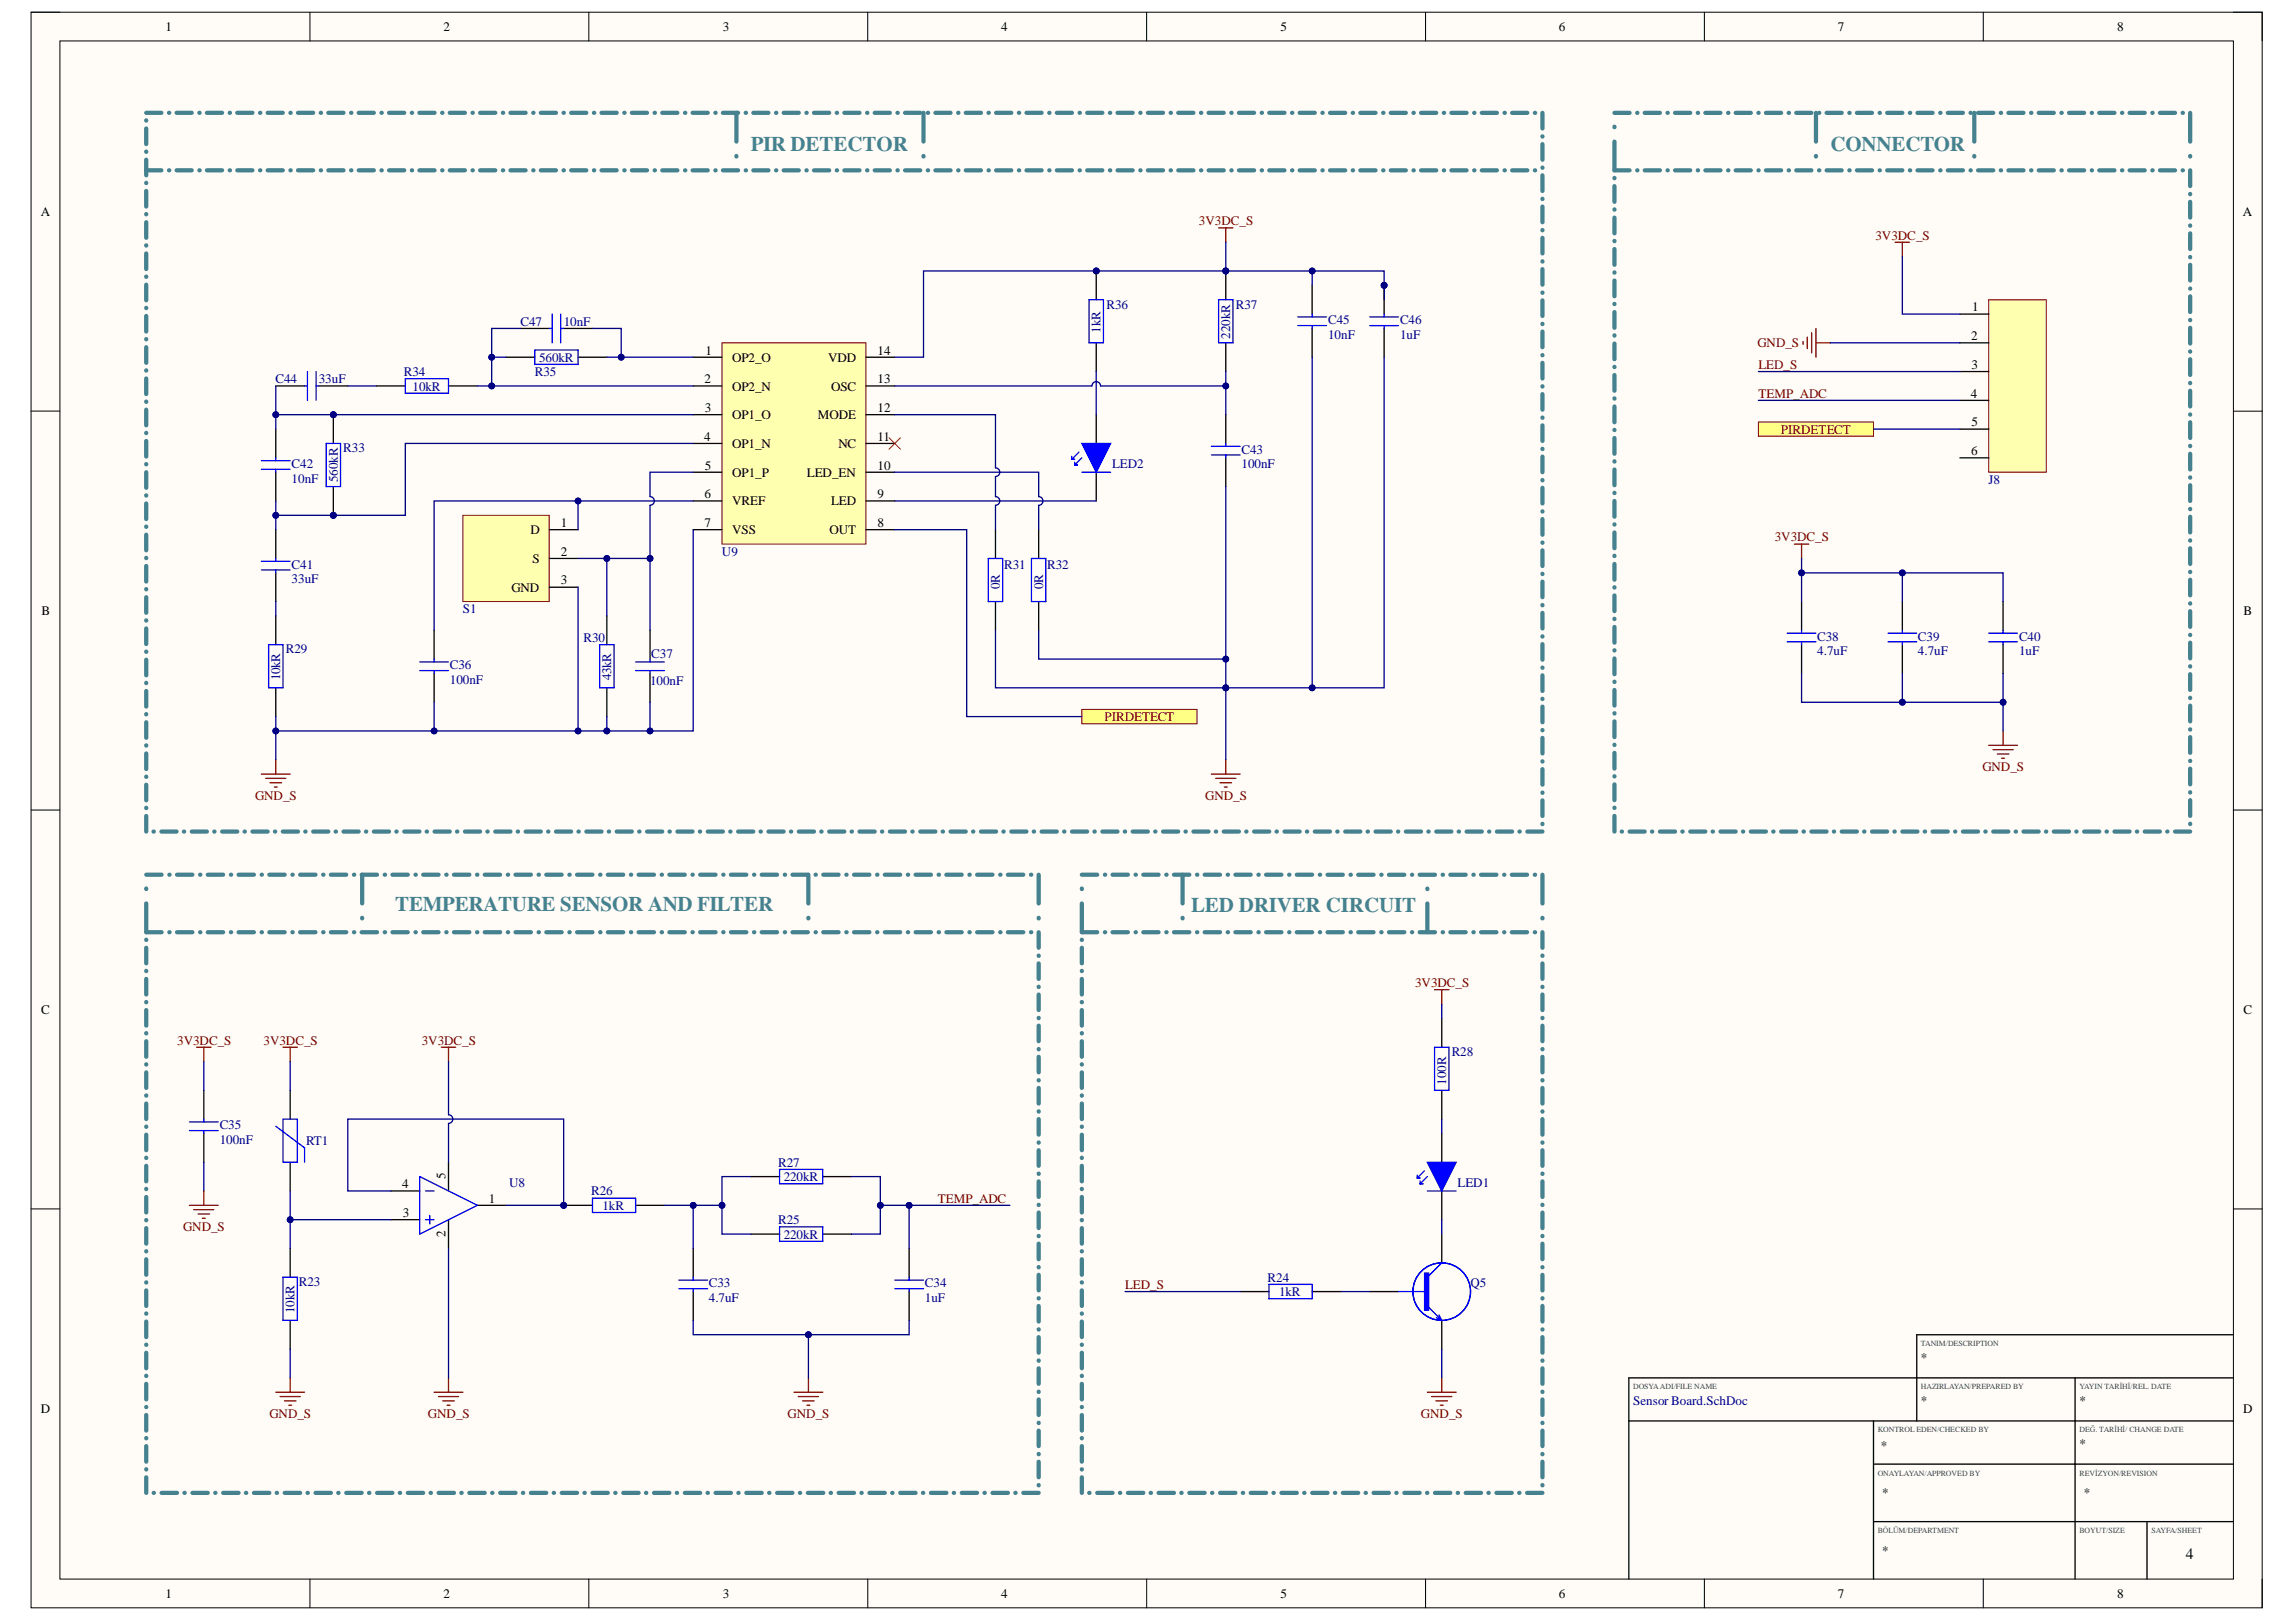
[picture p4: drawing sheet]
<svg xmlns="http://www.w3.org/2000/svg" width="297mm" height="210mm" viewBox="0 0 297 210" stroke-linecap="round" stroke-linejoin="round" font-family="sans-serif">
<defs><g id="words">
<g font-size="2.7" fill="#45818e">
<text x="97.1" y="19.6">PIR DETECTOR</text>
<text x="236.8" y="19.6">CONNECTOR</text>
<text x="51.1" y="117.8">TEMPERATURE SENSOR AND FILTER</text>
<text x="154.1" y="118">LED DRIVER CIRCUIT</text>
</g>
<text font-size="2" x="282.8" y="201.7">4</text>
<g font-size="1.7">
<text x="21.4" y="4">1</text>
<text x="57.4" y="4">2</text>
<text x="93.5" y="4">3</text>
<text x="129.5" y="4">4</text>
<text x="165.6" y="4">5</text>
<text x="201.7" y="4">6</text>
<text x="237.8" y="4">7</text>
<text x="273.9" y="4">8</text>
<text x="5.3" y="28">A</text>
<text x="290.2" y="28">A</text>
<text x="255.2" y="40.3">1</text>
<text x="91.3" y="45.9">1</text>
<text x="94.7" y="46.8">OP2_O</text>
<text x="107.1" y="46.8">VDD</text>
<text x="113.5" y="45.9">14</text>
<text x="255" y="44">2</text>
<text x="255.1" y="47.7">3</text>
<text x="91.2" y="49.6">2</text>
<text x="91.2" y="53.3">3</text>
<text x="94.7" y="50.5">OP2_N</text>
<text x="107.5" y="50.5">OSC</text>
<text x="113.5" y="53.3">12</text>
<text x="113.5" y="49.6">13</text>
<text x="255" y="51.5">4</text>
<text x="91.1" y="57">4</text>
<text x="94.7" y="54.3">OP1_O</text>
<text x="94.7" y="58">OP1_N</text>
<text x="105.8" y="54.3">MODE</text>
<text x="108.5" y="58">NC</text>
<text x="113.5" y="57">11</text>
<text x="255" y="58.9">6</text>
<text x="255.1" y="55.2">5</text>
<text x="91.2" y="64.5">6</text>
<text x="91.2" y="60.8">5</text>
<text x="94.7" y="61.7">OP1_P</text>
<text x="94.7" y="65.4">VREF</text>
<text x="104.4" y="61.7">LED_EN</text>
<text x="107.5" y="65.4">LED</text>
<text x="113.5" y="64.5">9</text>
<text x="113.5" y="60.8">10</text>
<text x="68.6" y="69.1">D</text>
<text x="72.5" y="68.2">1</text>
<text x="72.5" y="71.9">2</text>
<text x="91.2" y="68.2">7</text>
<text x="94.7" y="69.1">VSS</text>
<text x="107.3" y="69.1">OUT</text>
<text x="113.5" y="68.2">8</text>
<text x="66.2" y="76.6">GND</text>
<text x="68.9" y="72.8">S</text>
<text x="72.5" y="75.6">3</text>
<text x="5.4" y="79.6">B</text>
<text x="290.3" y="79.6">B</text>
<text x="5.3" y="131.2">C</text>
<text x="290.3" y="131.2">C</text>
<text x="52" y="153.8">4</text>
<text x="57.7" y="152.6" transform="rotate(-90 57.7 152.6)">5</text>
<text x="63.2" y="155.6">1</text>
<text x="52.1" y="157.5">3</text>
<text x="57.7" y="160.1" transform="rotate(-90 57.7 160.1)">2</text>
<text x="248.5" y="176.3">*</text>
<text x="5.3" y="182.8">D</text>
<text x="248.5" y="181.9">*</text>
<text x="269" y="181.9">*</text>
<text x="290.2" y="182.8">D</text>
<text x="243.3" y="187.6">*</text>
<text x="269" y="187.4">*</text>
<text x="243.5" y="193.8">*</text>
<text x="269.6" y="193.8">*</text>
<text x="243.5" y="201.2">*</text>
<text x="21.4" y="206.8">1</text>
<text x="57.4" y="206.8">2</text>
<text x="93.5" y="206.8">3</text>
<text x="129.5" y="206.8">4</text>
<text x="165.6" y="206.8">5</text>
<text x="201.7" y="206.8">6</text>
<text x="237.8" y="206.8">7</text>
<text x="273.9" y="206.8">8</text>
</g>
<g font-size="1.7" fill="#800000">
<text x="155.1" y="29.1">3V3DC_S</text>
<text x="242.6" y="31">3V3DC_S</text>
<text x="227.4" y="45">GND_S</text>
<text x="227.5" y="47.7">LED_S</text>
<text x="227.5" y="51.5">TEMP_ADC</text>
<text x="230.4" y="56.1">PIRDETECT</text>
<text x="229.6" y="70.1">3V3DC_S</text>
<text x="142.9" y="93.3">PIRDETECT</text>
<text x="256.5" y="99.8">GND_S</text>
<text x="33" y="103.5">GND_S</text>
<text x="155.9" y="103.5">GND_S</text>
<text x="183.1" y="127.7">3V3DC_S</text>
<text x="22.9" y="135.2">3V3DC_S</text>
<text x="34.1" y="135.2">3V3DC_S</text>
<text x="54.6" y="135.2">3V3DC_S</text>
<text x="121.3" y="155.6">TEMP_ADC</text>
<text x="23.7" y="159.3">GND_S</text>
<text x="145.6" y="166.8">LED_S</text>
<text x="34.9" y="183.5">GND_S</text>
<text x="55.4" y="183.5">GND_S</text>
<text x="101.9" y="183.5">GND_S</text>
<text x="183.8" y="183.5">GND_S</text>
</g>
<g font-size="1.7" fill="#000080">
<text x="143.1" y="39.9">R36</text>
<text x="159.9" y="39.9">R37</text>
<text x="171.8" y="42">C45</text>
<text x="181.1" y="42">C46</text>
<text x="67.3" y="42.2">C47</text>
<text x="69.8" y="46.8">560kR</text>
<text x="72.9" y="42.2">10nF</text>
<text x="142.4" y="43.1" transform="rotate(-90 142.4 43.1)">1kR</text>
<text x="159.1" y="43.8" transform="rotate(-90 159.1 43.8)">220kR</text>
<text x="171.8" y="43.8">10nF</text>
<text x="181.1" y="43.8">1uF</text>
<text x="35.7" y="49.6">C44</text>
<text x="41.2" y="49.6">33uF</text>
<text x="52.2" y="48.7">R34</text>
<text x="53.4" y="50.5">10kR</text>
<text x="69.2" y="48.7">R35</text>
<text x="44.4" y="58.5">R33</text>
<text x="160.6" y="58.7">C43</text>
<text x="37.7" y="62.5">10nF</text>
<text x="37.7" y="60.5">C42</text>
<text x="43.7" y="62.4" transform="rotate(-90 43.7 62.4)">560kR</text>
<text x="143.9" y="60.5">LED2</text>
<text x="160.6" y="60.5">100nF</text>
<text x="257.3" y="62.6">J8</text>
<text x="93.4" y="71.9">U9</text>
<text x="37.7" y="75.5">33uF</text>
<text x="37.7" y="73.6">C41</text>
<text x="129.4" y="76.2" transform="rotate(-90 129.4 76.2)">0R</text>
<text x="129.9" y="73.6">R31</text>
<text x="134.9" y="76.2" transform="rotate(-90 134.9 76.2)">0R</text>
<text x="135.5" y="73.6">R32</text>
<text x="59.9" y="79.4">S1</text>
<text x="75.5" y="83.1">R30</text>
<text x="235.1" y="82.9">C38</text>
<text x="248.1" y="82.9">C39</text>
<text x="261.2" y="82.9">C40</text>
<text x="36.3" y="88.1" transform="rotate(-90 36.3 88.1)">10kR</text>
<text x="37" y="84.6">R29</text>
<text x="58.2" y="88.5">100nF</text>
<text x="58.2" y="86.6">C36</text>
<text x="79.1" y="88.1" transform="rotate(-90 79.1 88.1)">43kR</text>
<text x="84.1" y="88.7">100nF</text>
<text x="84.3" y="85.1">C37</text>
<text x="235.1" y="84.8">4.7uF</text>
<text x="248.1" y="84.8">4.7uF</text>
<text x="261.2" y="84.8">1uF</text>
<text x="187.8" y="136.7">R28</text>
<text x="187.1" y="140.4" transform="rotate(-90 187.1 140.4)">100R</text>
<text x="28.4" y="148">100nF</text>
<text x="28.4" y="146.2">C35</text>
<text x="39.6" y="148.2">RT1</text>
<text x="65.9" y="153.6">U8</text>
<text x="76.5" y="154.7">R26</text>
<text x="100.7" y="151">R27</text>
<text x="101.4" y="152.8">220kR</text>
<text x="188.6" y="153.6">LED1</text>
<text x="78" y="156.6">1kR</text>
<text x="100.7" y="158.4">R25</text>
<text x="101.4" y="160.3">220kR</text>
<text x="38.7" y="166.4">R23</text>
<text x="91.7" y="166.6">C33</text>
<text x="119.7" y="166.6">C34</text>
<text x="164" y="165.9">R24</text>
<text x="165.5" y="167.7">1kR</text>
<text x="190.2" y="166.6">Q5</text>
<text x="38.1" y="170" transform="rotate(-90 38.1 170)">10kR</text>
<text x="91.7" y="168.5">4.7uF</text>
<text x="119.7" y="168.5">1uF</text>
<text x="211.3" y="181.9">Sensor Board.SchDoc</text>
</g>
<g font-size="1" fill="#434343">
<text x="211.3" y="179.8">DOSYAADI/FILE NAME</text>
<text x="248.5" y="174.2">TANIM/DESCRIPTION</text>
<text x="248.5" y="179.8">HAZIRLAYAN/PREPARED BY</text>
<text x="269" y="179.8">YAYIN TARİHİ/REL. DATE</text>
<text x="242.9" y="185.3">KONTROL EDEN/CHECKED BY</text>
<text x="269" y="185.3">DEĞ. TARİHİ/ CHANGE DATE</text>
<text x="242.9" y="191">ONAYLAYAN/APPROVED BY</text>
<text x="269" y="191">REVİZYON/REVISION</text>
<text x="242.9" y="198.4">BÖLÜM/DEPARTMENT</text>
<text x="269" y="198.4">BOYUT/SIZE</text>
<text x="278.3" y="198.4">SAYFA/SHEET</text>
</g>
</g></defs>
<path d="M4 1.6h288.7v206.5h-288.7z" fill-rule="evenodd" fill="#fffcf8"/>
<path d="M4 1.6h288.7v206.5h-288.7z" fill="none" stroke="#000" stroke-width=".13"/>
<path d="M7.8 5.3h281.1v199h-281.1z" fill-rule="evenodd" fill="#fffcf8"/>
<g fill="none" stroke="#000" stroke-width=".13">
<path d="M4 1.6h3.7M7.8 5.3h281.1v199h-281.1zM40.1 1.6v3.7M76.2 1.6v3.7M112.3 1.6v3.7M148.3 1.6v3.7M184.4 1.6v3.7M220.5 1.6v3.7M256.6 1.6v3.7M288.9 1.6h3.8v3.7M4 53.2h3.7M288.9 53.2h3.8"/>
<path d="M4 104.8h3.7M288.9 104.8h3.8M4 156.4h3.7M288.9 156.5h3.8M40.1 204.3v3.8M76.2 204.3v3.8M112.3 204.3v3.8M148.3 204.3v3.8M184.4 204.3v3.8M220.5 204.3v3.8M256.6 204.3v3.8M292.7 204.3v3.8"/>
</g>
<g fill="none" stroke="#000" stroke-width=".17">
<path d="M26.4 141.1v3.7M26.4 146.7v3.7M37.5 141.1v3.7M37.5 150.4v3.7M50.6 157.8h3.7M50.6 154.1h3.7M58 150.4v3.7M58 157.8v3.8M61.7 156h3.8M37.5 161.6v3.7M37.5 170.9v3.7M268.5 178.3v26"/>
<path d="M288.9 178.3h-78.2v26M288.9 172.7h-40.9v11.2M210.7 183.9h78.2M242.4 183.9v20.4M242.4 189.5h46.5M242.4 196.9h46.5M277.8 196.9v7.4"/>
</g>
<path d="M24.5 146.3h3.7M24.5 145.2h3.7M26.4 144.8v.4M26.4 146.3v.4M35.7 145.7l3.7 2.8v1.9M36.6 144.8h1.9v5.6h-1.9zM54.3 152.3l7.4 3.7-7.4 3.7zM55 154.1h1.2M55 157.8h1.2M55.6 157.3v1.1M36.6 165.3h1.9v5.6h-1.9z" fill="none" stroke="#00f" stroke-width=".17"/>
<g fill="none" stroke="#800000" stroke-width=".17">
<path d="M25.4 135.5h1.9M26.4 135.5v1.9M36.6 135.5h1.9M37.5 135.5v1.9M57.1 135.5h1.9M58 135.5v1.9M37.5 178.3v1.9M58 178.3v1.9M35.7 180.2h3.7M36.2 180.7h2.6M36.8 181.3h1.5M37.4 181.8h.3"/>
<path d="M56.2 180.2h3.7M56.7 180.7h2.6M57.3 181.3h1.5M57.8 181.8h.4"/>
</g>
<circle cx="72.9" cy="156" r=".37" fill="#000080"/>
<circle cx="72.9" cy="156" r=".37" fill="none" stroke="#000080" stroke-width=".13"/>
<path d="M72.9 156h3.7" fill="none" stroke="#000" stroke-width=".17"/>
<circle cx="72.9" cy="156" r=".37" fill="#000080"/>
<circle cx="72.9" cy="156" r=".37" fill="none" stroke="#000080" stroke-width=".13"/>
<g fill="none" stroke="#000" stroke-width=".17">
<path d="M82.2 156h3.8M97.1 152.3h3.8M97.1 159.7h3.8M106.4 152.3h3.8M106.4 159.7h3.8M186.5 159.7v3.7M89.7 161.6v3.7M89.7 167.1v3.8M117.6 161.6v3.7M117.6 167.1v3.8M160.4 167.1h3.8M169.8 167.1h3.7"/>
<path d="M177.2 167.1h3.7M186.5 170.9v3.7"/>
</g>
<g fill="none" stroke="#00f" stroke-width=".17">
<path d="M76.6 155.1h5.6v1.8h-5.6zM100.9 151.3h5.5v1.9h-5.5zM100.9 158.8h5.5v1.8h-5.5zM87.8 166.8h3.7M87.8 165.7h3.7M89.7 165.3v.4M89.7 166.8v.3M115.8 166.8h3.7M115.8 165.7h3.7M117.6 165.3v.4M117.6 166.8v.3M164.2 166.2h5.6v1.9h-5.6z"/>
<circle cx="186.5" cy="167.1" r="3.7"/>
</g>
<path d="M104.6 178.3v1.9M102.7 180.2h3.7M103.3 180.7h2.6M103.8 181.3h1.5M104.4 181.8h.4" fill="none" stroke="#800000" stroke-width=".17"/>
<g fill="none" stroke="#45818e" stroke-width=".55">
<path d="M18.9 115v.1M18.9 116.9v3.7h2M18.9 113.2h2M21.9 113.2h.1M22.9 113.2h2M25.9 113.2h.1M26.9 113.2h2M29.9 113.2h.1M30.9 113.2h2M33.9 113.2h.1M34.8 113.2h2M37.8 113.2h.1"/>
<path d="M38.8 113.2h2M41.8 113.2h.1M42.8 113.2h2M45.8 113.2h.1M46.8 113.2h2M46.9 113.2v3.7M46.9 118.8v.1M49.8 113.2h.1M50.8 113.2h2M53.8 113.2h.1M54.8 113.2h1.9M57.7 113.2h.1"/>
<path d="M58.7 113.2h2M61.7 113.2h.1M62.7 113.2h2M65.7 113.2h.1M66.7 113.2h2M69.7 113.2h.1M70.7 113.2h2M73.7 113.2h.1M74.7 113.2h1.9M77.6 113.2h.1M78.6 113.2h2M81.6 113.2h.1"/>
<path d="M82.6 113.2h2M85.6 113.2h.1M86.6 113.2h2M89.6 113.2h.1M90.6 113.2h2M93.6 113.2h.1M94.6 113.2h2M97.5 113.2h.1M98.5 113.2h2M101.5 113.2h.1M102.5 113.2h2M104.6 113.2v3.7"/>
<path d="M104.6 118.8v.1M105.5 113.2h.1M106.5 113.2h2M109.5 113.2h.1M110.5 113.2h2M113.5 113.2h.1M114.5 113.2h2M117.5 113.2h.1M118.5 113.2h1.9M121.4 113.2h.1M122.4 113.2h2M125.4 113.2h.1"/>
<path d="M126.4 113.2h2M129.4 113.2h.1M130.4 113.2h2M133.4 113.2h.1M134.4 113.2v3.7M134.4 118.8v.1M140 116.9v3.7h1.9M140 113.2h1.9M140 115v.1M142.9 113.2h.1M143.9 113.2h2M146.9 113.2h.1"/>
<path d="M147.9 113.2h2M150.9 113.2h.1M151.9 113.2h2M154.9 113.2h.1M155.8 113.2h2M158.8 113.2h.1M159.8 113.2h2M162.8 113.2h.1M163.8 113.2h2M166.8 113.2h.1M167.8 113.2h2M170.7 113.2h.1"/>
<path d="M171.7 113.2h2M174.7 113.2h.1M175.7 113.2h2M178.7 113.2h.1M179.7 113.2h2M182.7 113.2h.1M183.7 113.2h1.9M186.6 113.2h.1M187.6 113.2h2M190.6 113.2h.1M191.6 113.2h2M194.6 113.2h.1"/>
<path d="M195.6 113.2h2M198.6 113.2h.1M199.6 113.2v3.7M199.6 118.8v.1M18.9 121.6h.1M18.9 122.7v2M18.9 125.6v.1M18.9 126.7v2M18.9 129.7h.1M18.9 130.7v2M18.9 133.7h.1M18.9 134.7v2.1"/>
<path d="M18.9 137.7v.1M18.9 138.8v2M21.9 120.6h.1M22.9 120.6h2M25.9 120.6h.1M26.9 120.6h2M29.9 120.6h.1M30.9 120.6h2M33.9 120.6h.1M34.8 120.6h2M37.8 120.6h.1M38.8 120.6h2"/>
<path d="M41.8 120.6h.1M42.8 120.6h2M45.8 120.6h.1M46.8 120.6h2M49.8 120.6h.1M50.8 120.6h2M53.8 120.6h.1M54.8 120.6h1.9M57.7 120.6h.1M58.7 120.6h2M61.7 120.6h.1M62.7 120.6h2"/>
<path d="M65.7 120.6h.1M66.7 120.6h2M69.7 120.6h.1M70.7 120.6h2M73.7 120.6h.1M74.7 120.6h1.9M77.6 120.6h.1M78.6 120.6h2M81.6 120.6h.1M82.6 120.6h2M85.6 120.6h.1M86.6 120.6h2"/>
<path d="M89.6 120.6h.1M90.6 120.6h2M93.6 120.6h.1M94.6 120.6h2M97.5 120.6h.1M98.5 120.6h2M101.5 120.6h.1M102.5 120.6h2M105.5 120.6h.1M106.5 120.6h2M109.5 120.6h.1M110.5 120.6h2"/>
<path d="M113.5 120.6h.1M114.5 120.6h2M117.5 120.6h.1M118.5 120.6h1.9M121.4 120.6h.1M122.4 120.6h2M125.4 120.6h.1M126.4 120.6h2M129.4 120.6h.1M130.4 120.6h2M133.4 120.6h.1M134.4 120.6v2.1"/>
<path d="M134.4 123.7h.1M134.4 124.7v2M134.4 127.7h.1M134.4 128.7v2M134.4 131.7v.1M134.4 132.7v2M134.4 135.8h.1M134.4 136.8v2M134.4 139.8h.1M140 121.6h.1M140 122.7v2M140 125.6v.1"/>
<path d="M140 126.7v2M140 129.7h.1M140 130.7v2M140 133.7h.1M140 134.7v2.1M140 137.7v.1M140 138.8v2M142.9 120.6h.1M143.9 120.6h2M146.9 120.6h.1M147.9 120.6h2M150.9 120.6h.1"/>
<path d="M151.9 120.6h2M154.9 120.6h.1M155.8 120.6h2M158.8 120.6h.1M159.8 120.6h2M162.8 120.6h.1M163.8 120.6h2M166.8 120.6h.1M167.8 120.6h2M170.7 120.6h.1M171.7 120.6h2M174.7 120.6h.1"/>
<path d="M175.7 120.6h2M178.7 120.6h.1M179.7 120.6h2M182.7 120.6h.1M183.7 120.6h1.9M186.6 120.6h.1M187.6 120.6h2M190.6 120.6h.1M191.6 120.6h2M194.6 120.6h.1M195.6 120.6h2M198.6 120.6h.1"/>
<path d="M199.6 120.6v2.1M199.6 123.7h.1M199.6 124.7v2M199.6 127.7h.1M199.6 128.7v2M199.6 131.7v.1M199.6 132.7v2M199.6 135.8h.1M199.6 136.8v2M199.6 139.8h.1M18.9 141.8h.1M18.9 142.8v2"/>
<path d="M18.9 145.8h.1M18.9 146.8v2.1M18.9 149.8v.1M18.9 150.9v2M18.9 153.8v.1M18.9 154.9v2M18.9 157.9h.1M18.9 158.9v2M134.4 140.8v2M134.4 143.8v.1M134.4 144.8v2M134.4 147.8v.1"/>
<path d="M134.4 148.9v2M134.4 151.9h.1M134.4 152.9v2M134.4 155.9h.1M134.4 156.9v2M134.4 159.9v.1M140 141.8h.1M140 142.8v2M140 145.8h.1M140 146.8v2.1M140 149.8v.1M140 150.9v2"/>
<path d="M140 153.8v.1M140 154.9v2M140 157.9h.1M140 158.9v2M199.6 140.8v2M199.6 143.8v.1M199.6 144.8v2M199.6 147.8v.1M199.6 148.9v2M199.6 151.9h.1M199.6 152.9v2M199.6 155.9h.1"/>
<path d="M199.6 156.9v2M199.6 159.9v.1M18.9 161.9v.1M18.9 163v2M18.9 165.9v.1M18.9 167v2M18.9 170h.1M18.9 171v2M18.9 174h.1M18.9 175.1v2M18.9 178v.1M18.9 179.1v2"/>
<path d="M134.4 160.9v2.1M134.4 164h.1M134.4 165v2M134.4 168h.1M134.4 169v2M134.4 172v.1M134.4 173v2.1M134.4 176.1h.1M134.4 177.1v2M140 161.9v.1M140 163v2M140 165.9v.1"/>
<path d="M140 167v2M140 170h.1M140 171v2M140 174h.1M140 175.1v2M140 178v.1M140 179.1v2M199.6 160.9v2.1M199.6 164h.1M199.6 165v2M199.6 168h.1M199.6 169v2"/>
<path d="M199.6 172v.1M199.6 173v2.1M199.6 176.1h.1M199.6 177.1v2M18.9 182.1h.1M18.9 183.1v2M18.9 186.1h.1M18.9 187.1v2.1M18.9 190.1v.1M18.9 191.2v2M19.9 193.2h.1M20.9 193.2h2"/>
<path d="M23.9 193.2h.1M24.9 193.2h2M27.8 193.2h.1M28.9 193.2h2M31.8 193.2h.1M32.9 193.2h1.9M35.8 193.2h.1M36.8 193.2h2M39.8 193.2h.1M40.8 193.2h2M43.8 193.2h.1M44.8 193.2h2"/>
<path d="M47.7 193.2h.1M48.8 193.2h2M51.7 193.2h.1M52.8 193.2h1.9M55.7 193.2h.1M56.7 193.2h2M59.7 193.2h.1M60.7 193.2h2M63.7 193.2h.1M64.7 193.2h2M67.6 193.2h.1M68.7 193.2h2"/>
<path d="M71.6 193.2h.1M72.7 193.2h2M75.6 193.2h.1M76.6 193.2h2M79.6 193.2h.1M80.6 193.2h2M83.6 193.2h.1M84.6 193.2h2M87.6 193.2h.1M88.6 193.2h2M91.5 193.2h.1M92.6 193.2h2"/>
<path d="M95.5 193.2h.1M96.5 193.2h2M99.5 193.2h.1M100.5 193.2h2M103.5 193.2h.1M104.5 193.2h2M107.5 193.2h.1M108.5 193.2h2M111.5 193.2h.1M112.5 193.2h2M115.4 193.2h.1M116.5 193.2h2"/>
<path d="M119.4 193.2h.1M120.4 193.2h2M123.4 193.2h.1M124.4 193.2h2M127.4 193.2h.1M128.4 193.2h2M131.4 193.2h.1M132.4 193.2h2M134.4 180.1h.1M134.4 181.1v2M134.4 184.1v.1M134.4 185.1v2"/>
<path d="M134.4 188.2h.1M134.4 189.2v2M134.4 192.2h.1M140 182.1h.1M140 183.1v2M140 186.1h.1M140 187.1v2.1M140 190.1v.1M140 191.2v2M140.9 193.2h.1M141.9 193.2h2M144.9 193.2h.1"/>
<path d="M145.9 193.2h2M148.9 193.2h.1M149.9 193.2h2M152.8 193.2h.1M153.9 193.2h2M156.8 193.2h.1M157.8 193.2h2M160.8 193.2h.1M161.8 193.2h2M164.7 193.2h.1M165.8 193.2h2M168.7 193.2h.1"/>
<path d="M169.8 193.2h1.9M172.7 193.2h.1M173.7 193.2h2M176.7 193.2h.1M177.7 193.2h2M180.6 193.2h.1M181.7 193.2h2M184.6 193.2h.1M185.6 193.2h2M188.6 193.2h.1M189.6 193.2h2M192.6 193.2h.1"/>
<path d="M193.6 193.2h2M196.5 193.2h.1M197.6 193.2h2M199.6 180.1h.1M199.6 181.1v2M199.6 184.1v.1M199.6 185.1v2M199.6 188.2h.1M199.6 189.2v2M199.6 192.2h.1"/>
</g>
<path d="M184.3 164.7h.5v4.9h-.5z" fill-rule="evenodd" fill="#00f"/>
<path d="M184.3 164.7h.5v4.9h-.5z" fill="none" stroke="#00f" stroke-width=".13"/>
<path d="M180.9 167.1h3.8M184.7 169l1.8 1.9M185.8 170.5l.7 .4M186.2 170.2l.3 .7M186.5 163.4l-1.8 1.9" fill="none" stroke="#00f" stroke-width=".17"/>
<path d="M186.5 146.7v3.7M186.5 154.1v3.7" fill="none" stroke="#000" stroke-width=".17"/>
<path d="M184.7 150.4h3.7l-1.9 3.7z" fill="#00f"/>
<path d="M185.6 135.5h1.9v5.6h-1.9zM183.3 152.4h.4M183.3 152.1v.3M183.7 153.2h.4M183.7 152.8v.4M184.3 151.5l-1 .9M184.7 150.4h3.7l-1.9 3.7zM184.7 154.1h3.7M184.7 152.3l-1 .9" fill="none" stroke="#00f" stroke-width=".17"/>
<path d="M186.5 131.8v3.7M186.5 141.1v3.7" fill="none" stroke="#000" stroke-width=".17"/>
<path d="M185.6 128.1h1.9M186.5 128.1v1.8M186.5 178.3v1.9M184.7 180.2h3.7M185.2 180.7h2.6M185.8 181.3h1.5M186.3 181.8h.4" fill="none" stroke="#800000" stroke-width=".17"/>
<path d="M153 113.2v3.7M153 118.8v.1M184.7 115v.1M184.7 116.9v3.7" fill="none" stroke="#45818e" stroke-width=".55"/>
<path d="M93.4 44.4h18.6v26h-18.6z" fill-rule="evenodd" fill="#ffffb0"/>
<path d="M93.4 44.4h18.6v26h-18.6z" fill="none" stroke="#800000" stroke-width=".13"/>
<g fill="none" stroke="#000" stroke-width=".17">
<path d="M89.7 46.2h3.7M89.7 49.9h3.7M89.7 53.7h3.7M89.7 57.4h3.7M112 46.2h3.8M112 49.9h3.8M112 53.7h3.8M112 57.4h3.8M89.7 61.1h3.7M89.7 64.8h3.7M89.7 68.5h3.7M112 61.1h3.8"/>
<path d="M112 64.8h3.8M112 68.5h3.8"/>
</g>
<path d="M59.9 66.7h11.2v11.1h-11.2z" fill-rule="evenodd" fill="#ffffb0"/>
<path d="M59.9 66.7h11.2v11.1h-11.2z" fill="none" stroke="#800000" stroke-width=".13"/>
<path d="M141.8 53.7v3.7M71.1 68.5h3.7M71.1 72.3h3.7M71.1 76h3.7M141.8 61.1v3.7" fill="none" stroke="#000" stroke-width=".17"/>
<path d="M140 57.4h3.7l-1.9 3.7z" fill="#00f"/>
<path d="M52.4 49h5.6v1.9h-5.6zM69.2 45.3h5.6v1.9h-5.6zM138.7 59.4h.3M138.7 59.1v.3M139 59.8v.4M139.6 58.5l-.9 .9M140 57.4h3.7l-1.9 3.7zM140 59.2l-1 1M139 60.2h.4M140 61.1h3.7M77.6 83.4h1.8v5.6h-1.8z" fill="none" stroke="#00f" stroke-width=".17"/>
<path d="M48.7 49.9h3.7M58 49.9h3.7M65.5 46.2h3.7M74.8 46.2h3.7M78.5 79.7v3.7M78.5 89v3.7" fill="none" stroke="#000" stroke-width=".17"/>
<circle cx="141.8" cy="35.1" r=".37" fill="#000080"/>
<circle cx="141.8" cy="35.1" r=".37" fill="none" stroke="#000080" stroke-width=".13"/>
<path d="M141.8 35.1v3.7M141.8 44.4v3.7" fill="none" stroke="#000" stroke-width=".17"/>
<circle cx="141.8" cy="35.1" r=".37" fill="#000080"/>
<circle cx="141.8" cy="35.1" r=".37" fill="none" stroke="#000080" stroke-width=".13"/>
<path d="M140.9 38.8h1.9v5.6h-1.9z" fill="none" stroke="#00f" stroke-width=".17"/>
<circle cx="158.6" cy="35.1" r=".37" fill="#000080"/>
<circle cx="158.6" cy="35.1" r=".37" fill="none" stroke="#000080" stroke-width=".13"/>
<path d="M158.6 35.1v3.7M158.6 44.4v3.7" fill="none" stroke="#000" stroke-width=".17"/>
<circle cx="158.6" cy="35.1" r=".37" fill="#000080"/>
<circle cx="158.6" cy="35.1" r=".37" fill="none" stroke="#000080" stroke-width=".13"/>
<g fill="none" stroke="#00f" stroke-width=".17">
<path d="M157.7 38.8h1.8v5.6h-1.8zM33.8 59.6h3.7M35.7 59.2v.4M39.4 49.9h.4M39.8 48.1v3.7M40.9 48.1v3.7M40.9 49.9h.4M71.1 42.5h.3M71.4 40.6v3.8M72.5 40.6v3.8M72.5 42.5h.4M33.8 60.7h3.7"/>
<path d="M35.7 60.7v.4M133.4 72.3h1.9v5.5h-1.9zM54.3 85.7h3.7M54.3 86.8h3.7M56.2 85.3v.4M56.2 86.8v.4"/>
</g>
<path d="M35.7 49.9h3.7M35.7 55.5v3.7M41.3 49.9h3.7M67.3 42.5h3.8M72.9 42.5h3.7M35.7 61.1v3.7M134.4 68.5v3.8M134.4 77.8v3.8M56.2 81.6v3.7M56.2 87.2v3.7" fill="none" stroke="#000" stroke-width=".17"/>
<circle cx="43.1" cy="53.7" r=".37" fill="#000080"/>
<circle cx="43.1" cy="53.7" r=".37" fill="none" stroke="#000080" stroke-width=".13"/>
<circle cx="43.1" cy="66.7" r=".37" fill="#000080"/>
<circle cx="43.1" cy="66.7" r=".37" fill="none" stroke="#000080" stroke-width=".13"/>
<path d="M43.1 53.7v3.7" fill="none" stroke="#000" stroke-width=".17"/>
<circle cx="43.1" cy="53.7" r=".37" fill="#000080"/>
<circle cx="43.1" cy="53.7" r=".37" fill="none" stroke="#000080" stroke-width=".13"/>
<path d="M43.1 63v3.7" fill="none" stroke="#000" stroke-width=".17"/>
<circle cx="43.1" cy="66.7" r=".37" fill="#000080"/>
<circle cx="43.1" cy="66.7" r=".37" fill="none" stroke="#000080" stroke-width=".13"/>
<g fill="none" stroke="#00f" stroke-width=".17">
<path d="M42.2 57.4h1.9v5.6h-1.9zM156.7 57.8h3.7M156.7 58.9h3.7M158.6 57.4v.4M158.6 58.9v.3M33.8 72.6h3.7M33.8 73.8h3.7M35.7 72.3v.3M35.7 73.8v.3M127.9 72.3h1.8v5.5h-1.8zM34.7 83.4h1.9v5.6h-1.9zM82.2 85.7h3.8"/>
<path d="M82.2 86.8h3.8M84.1 86.8v.4M84.1 85.3v.4"/>
</g>
<path d="M158.6 53.7v3.7M158.6 59.2v3.8M35.7 68.5v3.8M35.7 74.1v3.7M35.7 79.7v3.7M128.8 68.5v3.8M128.8 77.8v3.8M35.7 89v3.7M84.1 87.2v3.7M84.1 81.6v3.7" fill="none" stroke="#000" stroke-width=".17"/>
<path d="M245.2 31.4h1.8M246.1 31.4v1.8M35.7 98.3v1.9M158.6 98.3v1.9M33.8 100.2h3.7M34.4 100.7h2.6M34.9 101.3h1.5M35.5 101.9h.4M156.7 100.2h3.7M157.3 100.7h2.6M157.8 101.3h1.5M158.4 101.9h.4" fill="none" stroke="#800000" stroke-width=".17"/>
<path d="M115 56.6l1.5 1.5M116.5 56.6l-1.5 1.5" fill="none" stroke="#f00" stroke-width=".13"/>
<path d="M140 91.8h14.9v1.9h-14.9z" fill-rule="evenodd" fill="#ffff80"/>
<path d="M140 91.8h14.9v1.9h-14.9z" fill="none" stroke="#800000" stroke-width=".13"/>
<g fill="none" stroke="#45818e" stroke-width=".55">
<path d="M18.9 15.6h.1M18.9 16.6v2M18.9 19.6v.1M18.9 14.6h2M21.9 14.6h.1M22.8 14.6h2M25.8 14.6h.1M26.8 14.6h1.9M29.7 14.6h.1M30.7 14.6h2M33.6 14.6h.1M34.6 14.6h2"/>
<path d="M37.6 14.6h.1M38.6 14.6h1.9M41.5 14.6h.1M42.5 14.6h1.9M45.4 14.6h.1M46.4 14.6h2M49.4 14.6h.1M50.3 14.6h2M53.3 14.6h.1M54.3 14.6h1.9M57.2 14.6h.1M58.2 14.6h1.9"/>
<path d="M61.1 14.6h.1M62.1 14.6h2M65.1 14.6h.1M66 14.6h2M69 14.6h.1M70 14.6h1.9M72.9 14.6h.1M73.9 14.6h2M76.8 14.6h.1M77.8 14.6h2M80.8 14.6h.1M81.7 14.6h2"/>
<path d="M84.7 14.6h.1M85.7 14.6h1.9M88.6 14.6h.1M89.6 14.6h2M92.5 14.6h.1M93.5 14.6h2M95.3 14.6v3.7M96.5 14.6h.1M97.5 14.6h1.9M100.4 14.6h.1M101.4 14.6h1.9M104.3 14.6h.1"/>
<path d="M105.3 14.6h2M108.3 14.6h.1M109.2 14.6h2M112.2 14.6h.1M113.2 14.6h1.9M116.1 14.6h.1M117.1 14.6h2M119.5 14.6v3.7M120 14.6h.1M121 14.6h2M124 14.6h.1M124.9 14.6h2"/>
<path d="M127.9 14.6h.1M128.9 14.6h1.9M131.8 14.6h.1M132.8 14.6h2M135.7 14.6h.1M136.7 14.6h2M139.7 14.6h.1M140.6 14.6h2M143.6 14.6h.1M144.6 14.6h1.9M147.5 14.6h.1M148.5 14.6h2"/>
<path d="M151.5 14.6h.1M152.4 14.6h2M155.4 14.6h.1M156.4 14.6h1.9M159.3 14.6h.1M160.3 14.6h1.9M163.2 14.6h.1M164.2 14.6h2M167.2 14.6h.1M168.1 14.6h2M171.1 14.6h.1M172.1 14.6h1.9"/>
<path d="M175 14.6h.1M176 14.6h2M178.9 14.6h.1M179.9 14.6h2M182.9 14.6h.1M183.8 14.6h2M186.8 14.6h.1M187.8 14.6h1.9M190.7 14.6h.1M191.7 14.6h2M194.6 14.6h.1M195.6 14.6h2"/>
<path d="M198.6 14.6h.1M199.6 14.6v2M199.6 17.6v.1M199.6 18.7v2M18.9 20.7v2M18.9 23.7h.1M18.9 24.7v2M18.9 27.7h.1M18.9 28.8v2M18.9 31.7v.1M18.9 32.8v2M18.9 35.8h.1"/>
<path d="M18.9 36.8v2.1M18.9 39.8v.1M18.9 22h2M21.9 22h.1M22.8 22h2M25.8 22h.1M26.8 22h1.9M29.7 22h.1M30.7 22h2M33.6 22h.1M34.6 22h2M37.6 22h.1"/>
<path d="M38.6 22h1.9M41.5 22h.1M42.5 22h1.9M45.4 22h.1M46.4 22h2M49.4 22h.1M50.3 22h2M53.3 22h.1M54.3 22h1.9M57.2 22h.1M58.2 22h1.9M61.1 22h.1"/>
<path d="M62.1 22h2M65.1 22h.1M66 22h2M69 22h.1M70 22h1.9M72.9 22h.1M73.9 22h2M76.8 22h.1M77.8 22h2M80.8 22h.1M81.7 22h2M84.7 22h.1"/>
<path d="M85.7 22h1.9M88.6 22h.1M89.6 22h2M92.5 22h.1M93.5 22h2M95.3 20.2v.1M96.5 22h.1M97.5 22h1.9M100.4 22h.1M101.4 22h1.9M104.3 22h.1M105.3 22h2"/>
<path d="M108.3 22h.1M109.2 22h2M112.2 22h.1M113.2 22h1.9M116.1 22h.1M117.1 22h2M119.5 20.2v.1M120 22h.1M121 22h2M124 22h.1M124.9 22h2M127.9 22h.1"/>
<path d="M128.9 22h1.9M131.8 22h.1M132.8 22h2M135.7 22h.1M136.7 22h2M139.7 22h.1M140.6 22h2M143.6 22h.1M144.6 22h1.9M147.5 22h.1M148.5 22h2M151.5 22h.1"/>
<path d="M152.4 22h2M155.4 22h.1M156.4 22h1.9M159.3 22h.1M160.3 22h1.9M163.2 22h.1M164.2 22h2M167.2 22h.1M168.1 22h2M171.1 22h.1M172.1 22h1.9M175 22h.1"/>
<path d="M176 22h2M178.9 22h.1M179.9 22h2M182.9 22h.1M183.8 22h2M186.8 22h.1M187.8 22h1.9M190.7 22h.1M191.7 22h2M194.6 22h.1M195.6 22h2M198.6 22h.1"/>
<path d="M199.6 21.7h.1M199.6 22.7v2M199.6 25.7v.1M199.6 26.7v2.1M199.6 29.8h.1M199.6 30.8v2M199.6 33.8v.1M199.6 34.8v2M199.6 37.9h.1M199.6 38.9v2M18.9 40.9v2M18.9 43.9h.1"/>
<path d="M18.9 44.9v2.1M18.9 47.9v.1M18.9 49v2M18.9 52h.1M18.9 53v2M18.9 56v.1M18.9 57.1v2M199.6 41.9h.1M199.6 42.9v2M199.6 45.9v.1M199.6 47v2M199.6 50h.1"/>
<path d="M199.6 51v2M199.6 54v.1M199.6 55v2.1M199.6 58.1h.1M199.6 59.1v2M18.9 60.1h.1M18.9 61.1v2M18.9 64.1h.1M18.9 65.2v2M18.9 68.1v.1M18.9 69.2v2M18.9 72.2h.1"/>
<path d="M18.9 73.2v2.1M18.9 76.2v.1M18.9 77.3v2M199.6 62.1v.1M199.6 63.1v2.1M199.6 66.2h.1M199.6 67.2v2M199.6 70.2h.1M199.6 71.2v2M199.6 74.3h.1M199.6 75.3v2M199.6 78.3h.1"/>
<path d="M199.6 79.3v2M18.9 80.3h.1M18.9 81.3v2M18.9 84.3v.1M18.9 85.4v2M18.9 88.4h.1M18.9 89.4v2M18.9 92.4h.1M18.9 93.5v2M18.9 96.5h.1M18.9 97.5v2M199.6 82.3v.1"/>
<path d="M199.6 83.4v2M199.6 86.4h.1M199.6 87.4v2M199.6 90.4v.1M199.6 91.4v2.1M199.6 94.5h.1M199.6 95.5v2M199.6 98.5v.1M199.6 99.5v2M18.9 100.5h.1M18.9 101.5v2.1M18.9 104.5v.1"/>
<path d="M18.9 105.6v2M19.9 107.6h.1M20.9 107.6h1.9M23.8 107.6h.1M24.8 107.6h2M27.7 107.6h.1M28.7 107.6h2M31.6 107.6h.1M32.7 107.6h1.9M35.6 107.6h.1M36.6 107.6h2M39.5 107.6h.1"/>
<path d="M40.5 107.6h2M43.4 107.6h.1M44.4 107.6h2M47.3 107.6h.1M48.4 107.6h1.9M51.3 107.6h.1M52.3 107.6h2M55.2 107.6h.1M56.2 107.6h2M59.1 107.6h.1M60.2 107.6h1.9M63.1 107.6h.1"/>
<path d="M64.1 107.6h1.9M67 107.6h.1M68 107.6h2M70.9 107.6h.1M71.9 107.6h2M74.8 107.6h.1M75.9 107.6h1.9M78.8 107.6h.1M79.8 107.6h1.9M82.7 107.6h.1M83.7 107.6h2M86.6 107.6h.1"/>
<path d="M87.6 107.6h2M90.5 107.6h.1M91.6 107.6h1.9M94.5 107.6h.1M95.5 107.6h2M98.4 107.6h.1M99.4 107.6h2M102.3 107.6h.1M103.3 107.6h2M106.3 107.6h.1M107.3 107.6h1.9M110.2 107.6h.1"/>
<path d="M111.2 107.6h2M114.1 107.6h.1M115.1 107.6h2M118 107.6h.1M119.1 107.6h1.9M122 107.6h.1M123 107.6h1.9M125.9 107.6h.1M126.9 107.6h2M129.8 107.6h.1M130.8 107.6h2M133.7 107.6h.1"/>
<path d="M134.8 107.6h1.9M137.7 107.6h.1M138.7 107.6h1.9M141.6 107.6h.1M142.6 107.6h2M145.5 107.6h.1M146.5 107.6h2M149.4 107.6h.1M150.5 107.6h1.9M153.4 107.6h.1M154.4 107.6h2M157.3 107.6h.1"/>
<path d="M158.3 107.6h2M161.2 107.6h.1M162.2 107.6h2M165.2 107.6h.1M166.2 107.6h1.9M169.1 107.6h.1M170.1 107.6h2M173 107.6h.1M174 107.6h2M176.9 107.6h.1M178 107.6h1.9M180.9 107.6h.1"/>
<path d="M181.9 107.6h1.9M184.8 107.6h.1M185.8 107.6h2M188.7 107.6h.1M189.7 107.6h2M192.6 107.6h.1M193.7 107.6h1.9M196.6 107.6h.1M197.6 107.6h2M199.6 102.6h.1M199.6 103.6v2M199.6 106.6v.1"/>
</g>
<path d="M257.3 38.8h7.4v22.3h-7.4z" fill-rule="evenodd" fill="#ffffb0"/>
<path d="M257.3 38.8h7.4v22.3h-7.4z" fill="none" stroke="#800000" stroke-width=".13"/>
<path d="M253.6 40.6h3.7M253.6 44.4h3.7M253.6 48.1h3.7M253.6 51.8h3.7M253.6 55.5h3.7M253.6 59.3h3.7" fill="none" stroke="#000" stroke-width=".17"/>
<path d="M233.3 44.2v.4M233.8 43.6v1.5M234.4 43.1v2.6M234.9 42.5v3.7M234.9 44.4h1.9" fill="none" stroke="#800000" stroke-width=".17"/>
<path d="M227.5 54.6h14.9v1.9h-14.9z" fill-rule="evenodd" fill="#ffff80"/>
<path d="M227.5 54.6h14.9v1.9h-14.9z" fill="none" stroke="#800000" stroke-width=".13"/>
<path d="M233.1 77.9v3.7M246.1 77.9v3.7M233.1 83.4v3.8M246.1 83.4v3.8" fill="none" stroke="#000" stroke-width=".17"/>
<path d="M231.2 83.1h3.7M231.2 81.9h3.7M233.1 81.6v.3M233.1 83.1v.3M244.3 83.1h3.7M244.3 81.9h3.7M246.1 81.6v.3M246.1 83.1v.3" fill="none" stroke="#00f" stroke-width=".17"/>
<circle cx="179.1" cy="36.9" r=".37" fill="#000080"/>
<circle cx="179.1" cy="36.9" r=".37" fill="none" stroke="#000080" stroke-width=".13"/>
<path d="M179.1 36.9v3.7M179.1 42.5v3.7" fill="none" stroke="#000" stroke-width=".17"/>
<circle cx="179.1" cy="36.9" r=".37" fill="#000080"/>
<circle cx="179.1" cy="36.9" r=".37" fill="none" stroke="#000080" stroke-width=".13"/>
<path d="M167.9 42.1h3.7M167.9 41h3.7M169.8 40.6v.4M169.8 42.1v.4M177.2 42.1h3.7M177.2 41h3.7M179.1 40.6v.4M179.1 42.1v.4M257.3 83.1h3.7M257.3 81.9h3.7M259.1 81.6v.3M259.1 83.1v.3" fill="none" stroke="#00f" stroke-width=".17"/>
<path d="M157.7 29.5h1.8M158.6 29.5v1.8M232.1 70.4h1.9M233.1 70.4v1.9M257.3 96.5h3.7M257.8 97h2.7M258.4 97.6h1.5M259 98.1h.3M259.1 94.6v1.9" fill="none" stroke="#800000" stroke-width=".17"/>
<path d="M169.8 36.9v3.7M169.8 42.5v3.7M259.1 77.9v3.7M259.1 83.4v3.8" fill="none" stroke="#000" stroke-width=".17"/>
<g fill="none" stroke="#45818e" stroke-width=".55">
<path d="M208.9 16.4v.1M208.9 18.3v3.7h1.9M208.9 14.6h1.9M211.8 14.6h.1M212.8 14.6h1.9M215.7 14.6h.1M216.7 14.6h2M219.6 14.6h.1M220.6 14.6h2M223.6 14.6h.1M224.6 14.6h1.9M227.5 14.6h.1"/>
<path d="M228.5 14.6h1.9M231.4 14.6h.1M232.4 14.6h1.9M234.9 14.6v3.7M235.3 14.6h.1M236.3 14.6h2M239.2 14.6h.1M240.2 14.6h2M243.2 14.6h.1M244.1 14.6h2M247.1 14.6h.1M248.1 14.6h1.9"/>
<path d="M251 14.6h.1M252 14.6h1.9M254.9 14.6h.1M255.4 14.6v3.7M255.9 14.6h2M258.8 14.6h.1M259.8 14.6h2M262.8 14.6h.1M263.8 14.6h1.9M266.7 14.6h.1M267.7 14.6h1.9M270.6 14.6h.1"/>
<path d="M271.6 14.6h2M274.5 14.6h.1M275.5 14.6h2M278.5 14.6h.1M279.4 14.6h2M282.4 14.6h.1M283.3 14.6v3.7M208.9 23v.1M208.9 24.1v2M208.9 27.1h.1M208.9 28.2v2M208.9 31.2h.1"/>
<path d="M208.9 32.2v2.1M208.9 35.2v.1M208.9 36.3v2M208.9 39.3v.1M211.8 22h.1M212.8 22h1.9M215.7 22h.1M216.7 22h2M219.6 22h.1M220.6 22h2M223.6 22h.1M224.6 22h1.9"/>
<path d="M227.5 22h.1M228.5 22h1.9M231.4 22h.1M232.4 22h1.9M234.9 20.2v.1M235.3 22h.1M236.3 22h2M239.2 22h.1M240.2 22h2M243.2 22h.1M244.1 22h2M247.1 22h.1"/>
<path d="M248.1 22h1.9M251 22h.1M252 22h1.9M254.9 22h.1M255.4 20.2v.1M255.9 22h2M258.8 22h.1M259.8 22h2M262.8 22h.1M263.8 22h1.9M266.7 22h.1M267.7 22h1.9"/>
<path d="M270.6 22h.1M271.6 22h2M274.5 22h.1M275.5 22h2M278.5 22h.1M279.4 22h2M282.4 22h.1M283.3 20.2v.1M283.3 22v2.1M283.3 25.1h.1M283.3 26.1v2.1M283.3 29.2h.1"/>
<path d="M283.3 30.2v2M283.3 33.3h.1M283.3 34.3v2M283.3 37.3v.1M283.3 38.3v2.1M208.9 40.4v2M208.9 43.4h.1M208.9 44.5v2M208.9 47.5h.1M208.9 48.5v2.1M208.9 51.5v.1M208.9 52.6v2"/>
<path d="M208.9 55.6v.1M208.9 56.7v2M208.9 59.7h.1M283.3 41.4h.1M283.3 42.4v2.1M283.3 45.5h.1M283.3 46.5v2M283.3 49.6h.1M283.3 50.6v2M283.3 53.6v.1M283.3 54.6v2.1M283.3 57.7h.1"/>
<path d="M283.3 58.7v2.1M208.9 60.8v2M208.9 63.8h.1M208.9 64.8v2.1M208.9 67.8v.1M208.9 68.9v2M208.9 71.9v.1M208.9 73v2M208.9 76h.1M208.9 77.1v2M283.3 61.8h.1M283.3 62.8v2"/>
<path d="M283.3 65.9h.1M283.3 66.9v2M283.3 69.9v.1M283.3 70.9v2.1M283.3 74h.1M283.3 75v2.1M283.3 78.1h.1M283.3 79.1v2M208.9 80.1h.1M208.9 81.1v2.1M208.9 84.2h.1M208.9 85.2v2"/>
<path d="M208.9 88.2v.1M208.9 89.3v2M208.9 92.3h.1M208.9 93.4v2M208.9 96.4h.1M208.9 97.4v2.1M283.3 82.2h.1M283.3 83.2v2M283.3 86.2v.1M283.3 87.2v2.1M283.3 90.3h.1M283.3 91.3v2.1"/>
<path d="M283.3 94.4h.1M283.3 95.4v2M283.3 98.5h.1M283.3 99.5v2M208.9 100.5h.1M208.9 101.5v2M208.9 104.5v.1M208.9 105.6v2M209.8 107.6h.1M210.8 107.6h2M213.7 107.6h.1M214.7 107.6h2"/>
<path d="M217.6 107.6h.1M218.7 107.6h1.9M221.6 107.6h.1M222.6 107.6h2M225.5 107.6h.1M226.5 107.6h2M229.4 107.6h.1M230.4 107.6h2M233.3 107.6h.1M234.3 107.6h2M237.3 107.6h.1M238.3 107.6h1.9"/>
<path d="M241.2 107.6h.1M242.2 107.6h1.9M245.1 107.6h.1M246.1 107.6h2M249 107.6h.1M250 107.6h2M252.9 107.6h.1M253.9 107.6h2M256.8 107.6h.1M257.9 107.6h1.9M260.8 107.6h.1M261.8 107.6h2"/>
<path d="M264.7 107.6h.1M265.7 107.6h2M268.6 107.6h.1M269.6 107.6h2M272.5 107.6h.1M273.6 107.6h1.9M276.5 107.6h.1M277.5 107.6h1.9M280.4 107.6h.1M281.4 107.6h1.9M283.3 102.5v.1M283.3 103.5v2.1"/>
<path d="M283.3 106.6h.1"/>
</g>
<path d="M37.5 137.4v3.7M37.5 157.8h13.1" fill="none" stroke="#000080" stroke-width=".17"/>
<circle cx="37.5" cy="157.8" r=".37" fill="#000080"/>
<circle cx="37.5" cy="157.8" r=".37" fill="none" stroke="#000080" stroke-width=".13"/>
<path d="M50.6 154.1h-5.6v-9.3h27.9v11.2h-7.4M37.5 174.6v3.7" fill="none" stroke="#000080" stroke-width=".17"/>
<circle cx="72.9" cy="156" r=".37" fill="#000080"/>
<circle cx="72.9" cy="156" r=".37" fill="none" stroke="#000080" stroke-width=".13"/>
<path d="M26.4 137.4v3.7M58 137.4v6.9a.56 .56 0 0 1 .6 .5 .56 .56 0 0 1-.6 .6v5M26.4 150.4v3.7M93.4 156v3.7h3.7M58 161.6v16.7" fill="none" stroke="#000080" stroke-width=".17"/>
<circle cx="93.4" cy="156" r=".37" fill="#000080"/>
<circle cx="93.4" cy="156" r=".37" fill="none" stroke="#000080" stroke-width=".13"/>
<path d="M89.7 156v5.6" fill="none" stroke="#000080" stroke-width=".17"/>
<circle cx="89.7" cy="156" r=".37" fill="#000080"/>
<circle cx="89.7" cy="156" r=".37" fill="none" stroke="#000080" stroke-width=".13"/>
<path d="M113.9 156h3.7v5.6" fill="none" stroke="#000080" stroke-width=".17"/>
<circle cx="113.9" cy="156" r=".37" fill="#000080"/>
<circle cx="113.9" cy="156" r=".37" fill="none" stroke="#000080" stroke-width=".13"/>
<circle cx="117.6" cy="156" r=".37" fill="#000080"/>
<circle cx="117.6" cy="156" r=".37" fill="none" stroke="#000080" stroke-width=".13"/>
<path d="M117.6 156h13" fill="none" stroke="#000080" stroke-width=".17"/>
<circle cx="117.6" cy="156" r=".37" fill="#000080"/>
<circle cx="117.6" cy="156" r=".37" fill="none" stroke="#000080" stroke-width=".13"/>
<path d="M104.6 172.7v5.6" fill="none" stroke="#000080" stroke-width=".17"/>
<circle cx="104.6" cy="172.7" r=".38" fill="#000080"/>
<circle cx="104.6" cy="172.7" r=".38" fill="none" stroke="#000080" stroke-width=".13"/>
<path d="M186.5 129.9v1.9M97.1 152.3h-3.7v3.7h-7.4M186.5 144.8v1.9M186.5 157.8v1.9M145.5 167.1h14.9M173.5 167.1h3.7M186.5 174.6v3.7" fill="none" stroke="#000080" stroke-width=".17"/>
<circle cx="89.7" cy="156" r=".37" fill="#000080"/>
<circle cx="89.7" cy="156" r=".37" fill="none" stroke="#000080" stroke-width=".13"/>
<circle cx="93.4" cy="156" r=".37" fill="#000080"/>
<circle cx="93.4" cy="156" r=".37" fill="none" stroke="#000080" stroke-width=".13"/>
<path d="M110.2 152.3h3.7v7.4h-3.7" fill="none" stroke="#000080" stroke-width=".17"/>
<circle cx="113.9" cy="156" r=".37" fill="#000080"/>
<circle cx="113.9" cy="156" r=".37" fill="none" stroke="#000080" stroke-width=".13"/>
<path d="M37.5 154.1v7.5" fill="none" stroke="#000080" stroke-width=".17"/>
<circle cx="37.5" cy="157.8" r=".37" fill="#000080"/>
<circle cx="37.5" cy="157.8" r=".37" fill="none" stroke="#000080" stroke-width=".13"/>
<path d="M89.7 170.9v1.8h27.9v-1.8" fill="none" stroke="#000080" stroke-width=".17"/>
<circle cx="104.6" cy="172.7" r=".38" fill="#000080"/>
<circle cx="104.6" cy="172.7" r=".38" fill="none" stroke="#000080" stroke-width=".13"/>
<path d="M76.6 42.5h3.8v3.7h-1.9" fill="none" stroke="#000080" stroke-width=".17"/>
<circle cx="80.4" cy="46.2" r=".37" fill="#000080"/>
<circle cx="80.4" cy="46.2" r=".37" fill="none" stroke="#000080" stroke-width=".13"/>
<path d="M63.6 46.2v3.7h-1.9" fill="none" stroke="#000080" stroke-width=".17"/>
<circle cx="63.6" cy="49.9" r=".37" fill="#000080"/>
<circle cx="63.6" cy="49.9" r=".37" fill="none" stroke="#000080" stroke-width=".13"/>
<circle cx="63.6" cy="46.2" r=".37" fill="#000080"/>
<circle cx="63.6" cy="46.2" r=".37" fill="none" stroke="#000080" stroke-width=".13"/>
<path d="M80.4 46.2h9.3" fill="none" stroke="#000080" stroke-width=".17"/>
<circle cx="80.4" cy="46.2" r=".37" fill="#000080"/>
<circle cx="80.4" cy="46.2" r=".37" fill="none" stroke="#000080" stroke-width=".13"/>
<path d="M67.3 42.5h-3.7v3.7h1.9" fill="none" stroke="#000080" stroke-width=".17"/>
<circle cx="63.6" cy="46.2" r=".37" fill="#000080"/>
<circle cx="63.6" cy="46.2" r=".37" fill="none" stroke="#000080" stroke-width=".13"/>
<path d="M45 49.9h3.7M63.6 49.9h26.1" fill="none" stroke="#000080" stroke-width=".17"/>
<circle cx="63.6" cy="49.9" r=".37" fill="#000080"/>
<circle cx="63.6" cy="49.9" r=".37" fill="none" stroke="#000080" stroke-width=".13"/>
<path d="M35.7 49.9v3.8h54" fill="none" stroke="#000080" stroke-width=".17"/>
<circle cx="43.1" cy="53.7" r=".37" fill="#000080"/>
<circle cx="43.1" cy="53.7" r=".37" fill="none" stroke="#000080" stroke-width=".13"/>
<circle cx="35.7" cy="53.7" r=".37" fill="#000080"/>
<circle cx="35.7" cy="53.7" r=".37" fill="none" stroke="#000080" stroke-width=".13"/>
<path d="M35.7 53.7v1.8" fill="none" stroke="#000080" stroke-width=".17"/>
<circle cx="35.7" cy="53.7" r=".37" fill="#000080"/>
<circle cx="35.7" cy="53.7" r=".37" fill="none" stroke="#000080" stroke-width=".13"/>
<path d="M89.7 57.4h-37.3v9.3h-16.7v-1.9" fill="none" stroke="#000080" stroke-width=".17"/>
<circle cx="43.1" cy="66.7" r=".37" fill="#000080"/>
<circle cx="43.1" cy="66.7" r=".37" fill="none" stroke="#000080" stroke-width=".13"/>
<circle cx="35.7" cy="66.7" r=".37" fill="#000080"/>
<circle cx="35.7" cy="66.7" r=".37" fill="none" stroke="#000080" stroke-width=".13"/>
<path d="M35.7 66.7v1.8" fill="none" stroke="#000080" stroke-width=".17"/>
<circle cx="35.7" cy="66.7" r=".37" fill="#000080"/>
<circle cx="35.7" cy="66.7" r=".37" fill="none" stroke="#000080" stroke-width=".13"/>
<path d="M35.7 77.8v1.9M74.8 76v18.6" fill="none" stroke="#000080" stroke-width=".17"/>
<circle cx="74.8" cy="94.6" r=".37" fill="#000080"/>
<circle cx="74.8" cy="94.6" r=".37" fill="none" stroke="#000080" stroke-width=".13"/>
<path d="M74.8 64.8v3.7" fill="none" stroke="#000080" stroke-width=".17"/>
<circle cx="74.8" cy="64.8" r=".37" fill="#000080"/>
<circle cx="74.8" cy="64.8" r=".37" fill="none" stroke="#000080" stroke-width=".13"/>
<path d="M78.5 92.7v1.9" fill="none" stroke="#000080" stroke-width=".17"/>
<circle cx="78.5" cy="94.6" r=".37" fill="#000080"/>
<circle cx="78.5" cy="94.6" r=".37" fill="none" stroke="#000080" stroke-width=".13"/>
<path d="M78.5 72.3v7.4" fill="none" stroke="#000080" stroke-width=".17"/>
<circle cx="78.5" cy="72.3" r=".37" fill="#000080"/>
<circle cx="78.5" cy="72.3" r=".37" fill="none" stroke="#000080" stroke-width=".13"/>
<path d="M84.1 90.9v3.7" fill="none" stroke="#000080" stroke-width=".17"/>
<circle cx="84.1" cy="94.6" r=".37" fill="#000080"/>
<circle cx="84.1" cy="94.6" r=".37" fill="none" stroke="#000080" stroke-width=".13"/>
<path d="M84.1 72.3v9.3" fill="none" stroke="#000080" stroke-width=".17"/>
<circle cx="84.1" cy="72.3" r=".37" fill="#000080"/>
<circle cx="84.1" cy="72.3" r=".37" fill="none" stroke="#000080" stroke-width=".13"/>
<path d="M35.7 94.6v3.7" fill="none" stroke="#000080" stroke-width=".17"/>
<circle cx="35.7" cy="94.6" r=".37" fill="#000080"/>
<circle cx="35.7" cy="94.6" r=".37" fill="none" stroke="#000080" stroke-width=".13"/>
<path d="M56.2 90.9v3.7" fill="none" stroke="#000080" stroke-width=".17"/>
<circle cx="56.2" cy="94.6" r=".37" fill="#000080"/>
<circle cx="56.2" cy="94.6" r=".37" fill="none" stroke="#000080" stroke-width=".13"/>
<path d="M158.6 31.3v3.8h-39.1v11.1h-3.7M141.8 48.1v5.6M115.8 64.8h26" fill="none" stroke="#000080" stroke-width=".17"/>
<circle cx="158.6" cy="35.1" r=".37" fill="#000080"/>
<circle cx="158.6" cy="35.1" r=".37" fill="none" stroke="#000080" stroke-width=".13"/>
<circle cx="141.8" cy="35.1" r=".37" fill="#000080"/>
<circle cx="141.8" cy="35.1" r=".37" fill="none" stroke="#000080" stroke-width=".13"/>
<path d="M158.6 48.1v1.8h-16.2a.56 .56 0 0 0-.6-.5 .56 .56 0 0 0-.5 .5h-25.5" fill="none" stroke="#000080" stroke-width=".17"/>
<circle cx="158.6" cy="49.9" r=".37" fill="#000080"/>
<circle cx="158.6" cy="49.9" r=".37" fill="none" stroke="#000080" stroke-width=".13"/>
<path d="M158.6 49.9v3.8" fill="none" stroke="#000080" stroke-width=".17"/>
<circle cx="158.6" cy="49.9" r=".37" fill="#000080"/>
<circle cx="158.6" cy="49.9" r=".37" fill="none" stroke="#000080" stroke-width=".13"/>
<path d="M115.8 61.1h18.6v3.2a.56 .56 0 0 1 .5 .5 .56 .56 0 0 1-.5 .6v3.1M134.4 81.6v3.7h24.2" fill="none" stroke="#000080" stroke-width=".17"/>
<circle cx="158.6" cy="85.3" r=".37" fill="#000080"/>
<circle cx="158.6" cy="85.3" r=".37" fill="none" stroke="#000080" stroke-width=".13"/>
<path d="M115.8 53.7h13v6.8a.56 .56 0 0 1 .5 .6 .56 .56 0 0 1-.5 .6v2.6a.56 .56 0 0 1 .5 .5 .56 .56 0 0 1-.5 .6v3.1M128.8 81.6v7.4h29.8" fill="none" stroke="#000080" stroke-width=".17"/>
<circle cx="158.6" cy="89" r=".37" fill="#000080"/>
<circle cx="158.6" cy="89" r=".37" fill="none" stroke="#000080" stroke-width=".13"/>
<path d="M89.7 64.8h-33.5v16.8M115.8 68.5h9.3v24.2h14.9" fill="none" stroke="#000080" stroke-width=".17"/>
<circle cx="74.8" cy="64.8" r=".37" fill="#000080"/>
<circle cx="74.8" cy="64.8" r=".37" fill="none" stroke="#000080" stroke-width=".13"/>
<path d="M89.7 61.1h-5.6v3.2a.56 .56 0 0 1 .6 .5 .56 .56 0 0 1-.6 .6v6.9h-9.3" fill="none" stroke="#000080" stroke-width=".17"/>
<circle cx="78.5" cy="72.3" r=".37" fill="#000080"/>
<circle cx="78.5" cy="72.3" r=".37" fill="none" stroke="#000080" stroke-width=".13"/>
<circle cx="84.1" cy="72.3" r=".37" fill="#000080"/>
<circle cx="84.1" cy="72.3" r=".37" fill="none" stroke="#000080" stroke-width=".13"/>
<path d="M89.7 68.5v26.1h-54v-1.9" fill="none" stroke="#000080" stroke-width=".17"/>
<circle cx="35.7" cy="94.6" r=".37" fill="#000080"/>
<circle cx="35.7" cy="94.6" r=".37" fill="none" stroke="#000080" stroke-width=".13"/>
<circle cx="56.2" cy="94.6" r=".37" fill="#000080"/>
<circle cx="56.2" cy="94.6" r=".37" fill="none" stroke="#000080" stroke-width=".13"/>
<circle cx="74.8" cy="94.6" r=".37" fill="#000080"/>
<circle cx="74.8" cy="94.6" r=".37" fill="none" stroke="#000080" stroke-width=".13"/>
<circle cx="78.5" cy="94.6" r=".37" fill="#000080"/>
<circle cx="78.5" cy="94.6" r=".37" fill="none" stroke="#000080" stroke-width=".13"/>
<circle cx="84.1" cy="94.6" r=".37" fill="#000080"/>
<circle cx="84.1" cy="94.6" r=".37" fill="none" stroke="#000080" stroke-width=".13"/>
<path d="M158.6 63v35.3" fill="none" stroke="#000080" stroke-width=".17"/>
<circle cx="158.6" cy="85.3" r=".37" fill="#000080"/>
<circle cx="158.6" cy="85.3" r=".37" fill="none" stroke="#000080" stroke-width=".13"/>
<circle cx="158.6" cy="89" r=".37" fill="#000080"/>
<circle cx="158.6" cy="89" r=".37" fill="none" stroke="#000080" stroke-width=".13"/>
<path d="M158.6 35.1h20.5v3.7M246.1 33.2v7.4h7.5M227.5 48.1h26.1M227.5 51.8h26.1M236.8 44.4h16.8M242.4 55.5h11.2" fill="none" stroke="#000080" stroke-width=".17"/>
<circle cx="158.6" cy="35.1" r=".37" fill="#000080"/>
<circle cx="158.6" cy="35.1" r=".37" fill="none" stroke="#000080" stroke-width=".13"/>
<circle cx="169.8" cy="35.1" r=".37" fill="#000080"/>
<circle cx="169.8" cy="35.1" r=".37" fill="none" stroke="#000080" stroke-width=".13"/>
<circle cx="179.1" cy="36.9" r=".37" fill="#000080"/>
<circle cx="179.1" cy="36.9" r=".37" fill="none" stroke="#000080" stroke-width=".13"/>
<path d="M169.8 35.1v1.8" fill="none" stroke="#000080" stroke-width=".17"/>
<circle cx="169.8" cy="35.1" r=".37" fill="#000080"/>
<circle cx="169.8" cy="35.1" r=".37" fill="none" stroke="#000080" stroke-width=".13"/>
<path d="M179.1 46.2v42.8h-20.5" fill="none" stroke="#000080" stroke-width=".17"/>
<circle cx="169.8" cy="89" r=".37" fill="#000080"/>
<circle cx="169.8" cy="89" r=".37" fill="none" stroke="#000080" stroke-width=".13"/>
<circle cx="158.6" cy="89" r=".37" fill="#000080"/>
<circle cx="158.6" cy="89" r=".37" fill="none" stroke="#000080" stroke-width=".13"/>
<path d="M169.8 46.2v42.8" fill="none" stroke="#000080" stroke-width=".17"/>
<circle cx="169.8" cy="89" r=".37" fill="#000080"/>
<circle cx="169.8" cy="89" r=".37" fill="none" stroke="#000080" stroke-width=".13"/>
<path d="M233.1 74.1v3.8" fill="none" stroke="#000080" stroke-width=".17"/>
<circle cx="233.1" cy="74.1" r=".37" fill="#000080"/>
<circle cx="233.1" cy="74.1" r=".37" fill="none" stroke="#000080" stroke-width=".13"/>
<path d="M246.1 87.2v3.7" fill="none" stroke="#000080" stroke-width=".17"/>
<circle cx="246.1" cy="90.9" r=".38" fill="#000080"/>
<circle cx="246.1" cy="90.9" r=".38" fill="none" stroke="#000080" stroke-width=".13"/>
<path d="M246.1 74.1v3.8" fill="none" stroke="#000080" stroke-width=".17"/>
<circle cx="246.1" cy="74.1" r=".37" fill="#000080"/>
<circle cx="246.1" cy="74.1" r=".37" fill="none" stroke="#000080" stroke-width=".13"/>
<path d="M259.1 87.2v3.7" fill="none" stroke="#000080" stroke-width=".17"/>
<circle cx="259.1" cy="90.9" r=".37" fill="#000080"/>
<circle cx="259.1" cy="90.9" r=".37" fill="none" stroke="#000080" stroke-width=".13"/>
<path d="M233.1 87.2v3.7h26v3.7" fill="none" stroke="#000080" stroke-width=".17"/>
<circle cx="246.1" cy="90.9" r=".38" fill="#000080"/>
<circle cx="246.1" cy="90.9" r=".38" fill="none" stroke="#000080" stroke-width=".13"/>
<circle cx="259.1" cy="90.9" r=".37" fill="#000080"/>
<circle cx="259.1" cy="90.9" r=".37" fill="none" stroke="#000080" stroke-width=".13"/>
<path d="M233.1 72.3v1.8h26v3.8" fill="none" stroke="#000080" stroke-width=".17"/>
<circle cx="233.1" cy="74.1" r=".37" fill="#000080"/>
<circle cx="233.1" cy="74.1" r=".37" fill="none" stroke="#000080" stroke-width=".13"/>
<circle cx="246.1" cy="74.1" r=".37" fill="#000080"/>
<circle cx="246.1" cy="74.1" r=".37" fill="none" stroke="#000080" stroke-width=".13"/>
<path d="M24.5 156h3.7M25.1 156.5h2.6M25.6 157.1h1.5M26.2 157.7h.4M26.4 154.1v1.9" fill="none" stroke="#800000" stroke-width=".17"/>
<use href="#words"/>
</svg>
